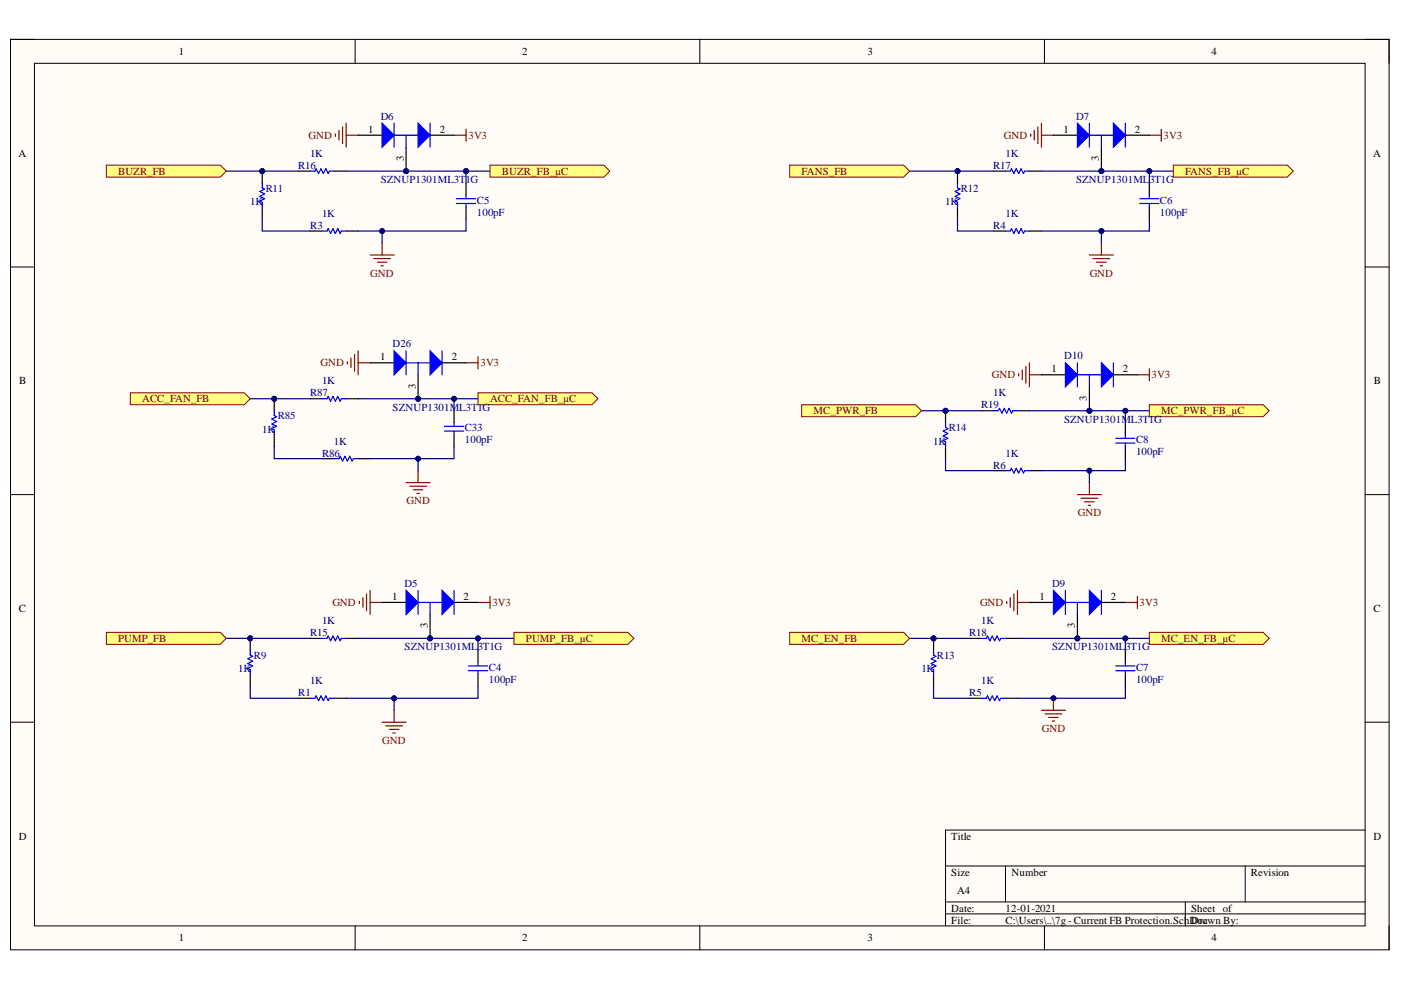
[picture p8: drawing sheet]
<svg xmlns="http://www.w3.org/2000/svg" width="297mm" height="210mm" viewBox="0 0 297 210" stroke-linecap="round" stroke-linejoin="round" font-family="sans-serif">
<defs><g id="words">
<g font-size="2.3">
<text x="37.9" y="11.7">1</text>
<text x="110.7" y="11.7">2</text>
<text x="183.9" y="11.7">3</text>
<text x="256.8" y="11.7">4</text>
<text x="78.1" y="28.1">1</text>
<text x="93.2" y="28.1">2</text>
<text x="225.5" y="28.1">1</text>
<text x="240.6" y="28.1">2</text>
<text x="3.9" y="33.3">A</text>
<text x="85.6" y="34.2" transform="rotate(-90 85.6 34.2)">3</text>
<text x="233" y="34.2" transform="rotate(-90 233 34.2)">3</text>
<text x="291.1" y="33.3">A</text>
<text x="80.6" y="76.4">1</text>
<text x="95.8" y="76.4">2</text>
<text x="4.1" y="81.5">B</text>
<text x="88.2" y="82.4" transform="rotate(-90 88.2 82.4)">3</text>
<text x="222.9" y="79">1</text>
<text x="238.1" y="79">2</text>
<text x="291.3" y="81.5">B</text>
<text x="230.5" y="85" transform="rotate(-90 230.5 85)">3</text>
<text x="4" y="129.8">C</text>
<text x="83.2" y="127.2">1</text>
<text x="98.3" y="127.2">2</text>
<text x="220.4" y="127.2">1</text>
<text x="235.5" y="127.2">2</text>
<text x="291.2" y="129.8">C</text>
<text x="90.7" y="133.2" transform="rotate(-90 90.7 133.2)">3</text>
<text x="227.9" y="133.2" transform="rotate(-90 227.9 133.2)">3</text>
<text x="4" y="178.1">D</text>
<text x="201.7" y="178.1">Title</text>
<text x="291.2" y="178.1">D</text>
<text x="201.7" y="185.7">Size</text>
<text x="214.5" y="185.7">Number</text>
<text x="265.2" y="185.7">Revision</text>
<text x="203" y="189.5">A4</text>
<text x="201.7" y="193.3">Date:</text>
<text x="201.7" y="195.8">File:</text>
<text x="213.2" y="193.3">12-01-2021</text>
<text x="213.2" y="195.8">C:\Users\..\7g - Current FB Protection.SchDoc</text>
<text x="252.5" y="193.3">Sheet of</text>
<text x="252.5" y="195.8">Drawn By:</text>
<text x="37.9" y="199.6">1</text>
<text x="110.7" y="199.6">2</text>
<text x="183.9" y="199.6">3</text>
<text x="256.8" y="199.6">4</text>
</g>
<g font-size="2.3" fill="#800000">
<text x="65.4" y="29.5">GND</text>
<text x="99.3" y="29.5">3V3</text>
<text x="212.9" y="29.5">GND</text>
<text x="246.7" y="29.5">3V3</text>
<text x="25" y="37.1">BUZR_FB</text>
<text x="106.4" y="37.1">BUZR_FB_µC</text>
<text x="170" y="37.1">FANS_FB</text>
<text x="251.3" y="37.1">FANS_FB_µC</text>
<text x="78.5" y="58.7">GND</text>
<text x="231" y="58.7">GND</text>
<text x="67.9" y="77.7">GND</text>
<text x="101.9" y="77.7">3V3</text>
<text x="210.3" y="80.2">GND</text>
<text x="244.2" y="80.2">3V3</text>
<text x="30.1" y="85.3">ACC_FAN_FB</text>
<text x="103.9" y="85.3">ACC_FAN_FB_µC</text>
<text x="172.5" y="87.8">MC_PWR_FB</text>
<text x="246.2" y="87.8">MC_PWR_FB_µC</text>
<text x="86.2" y="106.9">GND</text>
<text x="228.5" y="109.5">GND</text>
<text x="70.5" y="128.5">GND</text>
<text x="104.4" y="128.5">3V3</text>
<text x="207.8" y="128.5">GND</text>
<text x="241.6" y="128.5">3V3</text>
<text x="25" y="136.1">PUMP_FB</text>
<text x="111.5" y="136.1">PUMP_FB_µC</text>
<text x="170" y="136.1">MC_EN_FB</text>
<text x="246.2" y="136.1">MC_EN_FB_µC</text>
<text x="220.9" y="155.2">GND</text>
<text x="81" y="157.8">GND</text>
</g>
<g font-size="2.3" fill="#000080">
<text x="80.7" y="25.4">D6</text>
<text x="228.2" y="25.4">D7</text>
<text x="63.2" y="35.8">R16</text>
<text x="65.7" y="33.3">1K</text>
<text x="210.6" y="35.8">R17</text>
<text x="213.2" y="33.3">1K</text>
<text x="56.3" y="40.7">R11</text>
<text x="80.7" y="38.9">SZNUP1301ML3T1G</text>
<text x="203.7" y="40.7">R12</text>
<text x="228.2" y="38.9">SZNUP1301ML</text>
<text x="243.7" y="38.9">3T1G</text>
<text x="53" y="43.4">1K</text>
<text x="68.3" y="46">1K</text>
<text x="101.1" y="45.7">100pF</text>
<text x="101.1" y="43.2">C5</text>
<text x="200.4" y="43.4">1K</text>
<text x="213.2" y="46">1K</text>
<text x="245.9" y="45.7">100pF</text>
<text x="245.9" y="43.2">C6</text>
<text x="65.7" y="48.5">R3</text>
<text x="210.6" y="48.5">R4</text>
<text x="83.2" y="73.6">D26</text>
<text x="225.6" y="76.2">D10</text>
<text x="68.3" y="81.5">1K</text>
<text x="58.9" y="88.9">R85</text>
<text x="65.7" y="84">R87</text>
<text x="83.2" y="87.1">SZNUP1301ML3T1G</text>
<text x="208" y="86.6">R19</text>
<text x="210.6" y="84">1K</text>
<text x="225.6" y="89.7">SZNUP1301ML3T1G</text>
<text x="55.6" y="91.7">1K</text>
<text x="70.8" y="94.3">1K</text>
<text x="98.6" y="94">100pF</text>
<text x="98.6" y="91.5">C33</text>
<text x="197.9" y="94.3">1K</text>
<text x="201.2" y="91.5">R14</text>
<text x="240.9" y="94">C8</text>
<text x="68.3" y="96.8">R86</text>
<text x="210.6" y="99.3">R6</text>
<text x="213.2" y="96.8">1K</text>
<text x="240.9" y="96.5">100pF</text>
<text x="85.8" y="124.4">D5</text>
<text x="223.1" y="124.4">D9</text>
<text x="65.7" y="134.8">R15</text>
<text x="68.3" y="132.3">1K</text>
<text x="85.8" y="137.9">SZNUP1301ML3T1G</text>
<text x="205.5" y="134.8">R18</text>
<text x="208" y="132.3">1K</text>
<text x="223.1" y="137.9">SZNUP1301ML</text>
<text x="238.6" y="137.9">3T1G</text>
<text x="50.5" y="142.5">1K</text>
<text x="53.8" y="139.7">R9</text>
<text x="103.6" y="142.2">C4</text>
<text x="195.3" y="142.5">1K</text>
<text x="198.6" y="139.7">R13</text>
<text x="240.9" y="142.2">C7</text>
<text x="63.2" y="147.5">R1</text>
<text x="65.7" y="145">1K</text>
<text x="103.6" y="144.7">100pF</text>
<text x="205.5" y="147.5">R5</text>
<text x="208" y="145">1K</text>
<text x="240.9" y="144.7">100pF</text>
</g>
</g></defs>
<path d="M2.2 8.4h292.3v193h-292.3z" fill-rule="evenodd" fill="#fffcf8"/>
<path d="M2.2 8.4h292.3v193h-292.3z" fill="none" stroke="#000" stroke-width=".21"/>
<path d="M7.3 13.4h282.1v182.9h-282.1z" fill-rule="evenodd" fill="#fffcf8"/>
<g fill="none" stroke="#000" stroke-width=".21">
<path d="M2.2 8.3h5.1M7.3 13.4h282.1v182.9h-282.1zM75.3 8.3v5.1M148.4 8.3v5.1M221.4 8.4v5M289.4 8.4h5.1v5M2.2 56.6h5.1M289.4 56.6h5.1M2.2 104.9h5.1M289.4 104.9h5.1M2.2 153.1h5.1M289.4 153.1h5.1"/>
<path d="M289.4 176h-88.9v20.3M75.3 196.3v5.1M148.4 196.3v5.1M200.5 183.6h88.9M200.5 191.2h88.9M200.5 193.8h88.9M213.2 183.6v7.6M221.4 196.3v5.1M251.3 191.2v5.1M264 183.6v7.6M294.5 196.3v5.1"/>
</g>
<path d="M81 153.1h5.1M81.8 153.9h3.5M82.5 154.7h2.1M83.3 155.4h.5M83.6 150.6v2.5" fill="none" stroke="#800000" stroke-width=".25"/>
<circle cx="53.1" cy="135.3" r=".51" fill="#000080"/>
<circle cx="53.1" cy="135.3" r=".51" fill="none" stroke="#000080" stroke-width=".21"/>
<path d="M53.1 135.3v2.6" fill="none" stroke="#000" stroke-width=".25"/>
<circle cx="53.1" cy="135.3" r=".51" fill="#000080"/>
<circle cx="53.1" cy="135.3" r=".51" fill="none" stroke="#000080" stroke-width=".21"/>
<path d="M65.8 135.3h2.5M73.4 135.3h2.5M101.3 137.9v2.5M53.1 143v2.5M63.2 148h2.6M70.8 148h2.6M101.3 143v2.5" fill="none" stroke="#000" stroke-width=".25"/>
<path d="M53.1 137.9v1l.5 .3-1.1 .5 1.1 .5-1.1 .5 1.1 .5-1.1 .5 .6 .3v1M68.3 135.3h1l.3-.5 .5 1.1 .5-1.1 .5 1.1 .5-1.1 .5 1.1 .3-.6h1M65.8 148h1l.2-.5 .5 1.1 .6-1.1 .5 1.1 .5-1.1 .5 1.1 .2-.6h1M99.3 141.2h4.1M99.3 142.2h4.1M101.3 140.4v.8M101.3 142.2v.8" fill="none" stroke="#00f" stroke-width=".25"/>
<path d="M78.5 54.1h5.1M79.2 54.8h3.6M80 55.6h2M80.8 56.4h.5M81 51.5v2.6" fill="none" stroke="#800000" stroke-width=".25"/>
<circle cx="98.8" cy="36.3" r=".51" fill="#000080"/>
<circle cx="98.8" cy="36.3" r=".51" fill="none" stroke="#000080" stroke-width=".21"/>
<circle cx="55.6" cy="36.3" r=".51" fill="#000080"/>
<circle cx="55.6" cy="36.3" r=".51" fill="none" stroke="#000080" stroke-width=".21"/>
<path d="M55.6 36.3v2.5" fill="none" stroke="#000" stroke-width=".25"/>
<circle cx="55.6" cy="36.3" r=".51" fill="#000080"/>
<circle cx="55.6" cy="36.3" r=".51" fill="none" stroke="#000080" stroke-width=".21"/>
<path d="M63.2 36.3h2.6M70.8 36.3h2.6M98.8 38.8v2.6M55.6 43.9v2.5M65.8 49h2.5M73.4 49h2.5M98.8 43.9v2.5" fill="none" stroke="#000" stroke-width=".25"/>
<path d="M55.6 38.8v1l.5 .3-1 .5 1 .5-1 .5 1 .5-1 .5 .5 .3v1M65.8 36.3h1l.2-.5 .5 1 .6-1 .5 1 .5-1 .5 1 .2-.5h1M68.3 49h1l.3-.5 .5 1 .5-1 .5 1 .5-1 .5 1 .3-.5h1M96.8 42.1h4M96.8 43.1h4M98.8 41.4v.7M98.8 43.1v.8" fill="none" stroke="#00f" stroke-width=".25"/>
<path d="M231 54.1h5.1M231.7 54.8h3.6M232.5 55.6h2M233.3 56.4h.5M233.5 51.5v2.6" fill="none" stroke="#800000" stroke-width=".25"/>
<circle cx="203" cy="36.3" r=".51" fill="#000080"/>
<circle cx="203" cy="36.3" r=".51" fill="none" stroke="#000080" stroke-width=".21"/>
<path d="M203 36.3v2.5" fill="none" stroke="#000" stroke-width=".25"/>
<circle cx="203" cy="36.3" r=".51" fill="#000080"/>
<circle cx="203" cy="36.3" r=".51" fill="none" stroke="#000080" stroke-width=".21"/>
<path d="M210.6 36.3h2.6M218.3 36.3h2.5M243.7 38.8v2.6M203 43.9v2.6M210.6 49h2.6M218.3 49h2.5M243.7 43.9v2.6" fill="none" stroke="#000" stroke-width=".25"/>
<path d="M203 38.8v1l.5 .3-1 .5 1 .5-1 .5 1 .5-1 .5 .5 .3v1M213.2 36.3h1l.3-.5 .5 1 .5-1 .5 1 .5-1 .5 1 .2-.5h1.1M213.2 49h1l.3-.5 .5 1 .5-1 .5 1 .5-1 .5 1 .2-.5h1.1M241.7 42.1h4M241.7 43.1h4M243.7 41.4v.7M243.7 43.1v.8" fill="none" stroke="#00f" stroke-width=".25"/>
<path d="M220.8 150.6h5.1M221.6 151.4h3.5M222.3 152.1h2.1M223.1 152.9h.5M223.3 148v2.6" fill="none" stroke="#800000" stroke-width=".25"/>
<circle cx="223.3" cy="148" r=".51" fill="#000080"/>
<circle cx="223.3" cy="148" r=".51" fill="none" stroke="#000080" stroke-width=".21"/>
<circle cx="197.9" cy="135.4" r=".51" fill="#000080"/>
<circle cx="197.9" cy="135.4" r=".51" fill="none" stroke="#000080" stroke-width=".21"/>
<path d="M197.9 135.4v2.5" fill="none" stroke="#000" stroke-width=".25"/>
<circle cx="197.9" cy="135.4" r=".51" fill="#000080"/>
<circle cx="197.9" cy="135.4" r=".51" fill="none" stroke="#000080" stroke-width=".21"/>
<path d="M205.6 135.4h2.5M213.2 135.4h2.5M238.6 137.9v2.5M197.9 143v2.5M205.6 148h2.5M213.2 148h2.5M238.6 143v2.5" fill="none" stroke="#000" stroke-width=".25"/>
<path d="M197.9 137.9v1l.5 .3-1 .5 1 .5-1 .5 1 .5-1 .5 .5 .3v1M208.1 135.4h1l.3-.6 .5 1.1 .5-1.1 .5 1.1 .5-1.1 .5 1.1 .3-.5h1M208.1 148h1l.3-.5 .5 1.1 .5-1.1 .5 1.1 .5-1.1 .5 1.1 .3-.6h1M236.6 141.2h4M236.6 142.2h4M238.6 140.4v.8M238.6 142.2v.8" fill="none" stroke="#00f" stroke-width=".25"/>
<path d="M228.4 104.9h5.1M229.2 105.6h3.5M230 106.4h2M230.7 107.2h.5M231 102.3v2.6" fill="none" stroke="#800000" stroke-width=".25"/>
<circle cx="200.5" cy="87.1" r=".51" fill="#000080"/>
<circle cx="200.5" cy="87.1" r=".51" fill="none" stroke="#000080" stroke-width=".21"/>
<path d="M200.5 87.1v2.5" fill="none" stroke="#000" stroke-width=".25"/>
<circle cx="200.5" cy="87.1" r=".51" fill="#000080"/>
<circle cx="200.5" cy="87.1" r=".51" fill="none" stroke="#000080" stroke-width=".21"/>
<path d="M200.5 94.7v2.6M208.1 87.1h2.5M210.6 99.8h2.6M215.7 87.1h2.6M218.3 99.8h2.5M238.6 89.6v2.6M238.6 94.7v2.6" fill="none" stroke="#000" stroke-width=".25"/>
<path d="M200.5 89.6v1l.5 .3-1 .5 1 .5-1 .5 1 .5-1 .5 .5 .3v1M210.6 87.1h1.1l.2-.5 .5 1 .5-1 .5 1 .5-1 .6 1 .2-.5h1M213.2 99.8h1l.3-.5 .5 1 .5-1 .5 1 .5-1 .5 1 .2-.5h1.1M236.6 92.9h4M236.6 93.9h4M238.6 92.2v.7M238.6 93.9v.8" fill="none" stroke="#00f" stroke-width=".25"/>
<path d="M48 135.3h17.8" fill="none" stroke="#000080" stroke-width=".25"/>
<circle cx="53.1" cy="135.3" r=".51" fill="#000080"/>
<circle cx="53.1" cy="135.3" r=".51" fill="none" stroke="#000080" stroke-width=".21"/>
<path d="M48 36.3h15.2M53.1 145.5v2.5h10.1" fill="none" stroke="#000080" stroke-width=".25"/>
<circle cx="55.6" cy="36.3" r=".51" fill="#000080"/>
<circle cx="55.6" cy="36.3" r=".51" fill="none" stroke="#000080" stroke-width=".21"/>
<path d="M55.6 46.4v2.6h10.2M81 49v2.5" fill="none" stroke="#000080" stroke-width=".25"/>
<circle cx="81" cy="49" r=".51" fill="#000080"/>
<circle cx="81" cy="49" r=".51" fill="none" stroke="#000080" stroke-width=".21"/>
<path d="M83.6 148v2.6" fill="none" stroke="#000080" stroke-width=".25"/>
<circle cx="83.6" cy="148" r=".51" fill="#000080"/>
<circle cx="83.6" cy="148" r=".51" fill="none" stroke="#000080" stroke-width=".21"/>
<path d="M101.3 135.3v2.6" fill="none" stroke="#000080" stroke-width=".25"/>
<circle cx="101.3" cy="135.3" r=".51" fill="#000080"/>
<circle cx="101.3" cy="135.3" r=".51" fill="none" stroke="#000080" stroke-width=".21"/>
<path d="M192.8 36.3h17.8" fill="none" stroke="#000080" stroke-width=".25"/>
<circle cx="203" cy="36.3" r=".51" fill="#000080"/>
<circle cx="203" cy="36.3" r=".51" fill="none" stroke="#000080" stroke-width=".21"/>
<path d="M203 46.5v2.5h7.6M192.8 135.4h12.8" fill="none" stroke="#000080" stroke-width=".25"/>
<circle cx="197.9" cy="135.4" r=".51" fill="#000080"/>
<circle cx="197.9" cy="135.4" r=".51" fill="none" stroke="#000080" stroke-width=".21"/>
<path d="M238.6 145.5v2.5h-22.9" fill="none" stroke="#000080" stroke-width=".25"/>
<circle cx="223.3" cy="148" r=".51" fill="#000080"/>
<circle cx="223.3" cy="148" r=".51" fill="none" stroke="#000080" stroke-width=".21"/>
<path d="M195.4 87.1h12.7M197.9 145.5v2.5h7.7" fill="none" stroke="#000080" stroke-width=".25"/>
<circle cx="200.5" cy="87.1" r=".51" fill="#000080"/>
<circle cx="200.5" cy="87.1" r=".51" fill="none" stroke="#000080" stroke-width=".21"/>
<path d="M233.5 49v2.5M200.5 97.3v2.5h10.1" fill="none" stroke="#000080" stroke-width=".25"/>
<circle cx="233.5" cy="49" r=".51" fill="#000080"/>
<circle cx="233.5" cy="49" r=".51" fill="none" stroke="#000080" stroke-width=".21"/>
<path d="M231 99.8v2.5" fill="none" stroke="#000080" stroke-width=".25"/>
<circle cx="231" cy="99.8" r=".51" fill="#000080"/>
<circle cx="231" cy="99.8" r=".51" fill="none" stroke="#000080" stroke-width=".21"/>
<path d="M98.8 36.3v2.5" fill="none" stroke="#000080" stroke-width=".25"/>
<circle cx="98.8" cy="36.3" r=".51" fill="#000080"/>
<circle cx="98.8" cy="36.3" r=".51" fill="none" stroke="#000080" stroke-width=".21"/>
<path d="M238.6 87.1v2.5" fill="none" stroke="#000080" stroke-width=".25"/>
<circle cx="238.6" cy="87.1" r=".51" fill="#000080"/>
<circle cx="238.6" cy="87.1" r=".51" fill="none" stroke="#000080" stroke-width=".21"/>
<path d="M238.6 135.4v2.5" fill="none" stroke="#000080" stroke-width=".25"/>
<circle cx="238.6" cy="135.4" r=".51" fill="#000080"/>
<circle cx="238.6" cy="135.4" r=".51" fill="none" stroke="#000080" stroke-width=".21"/>
<path d="M243.7 36.3v2.5" fill="none" stroke="#000080" stroke-width=".25"/>
<circle cx="243.7" cy="36.3" r=".51" fill="#000080"/>
<circle cx="243.7" cy="36.3" r=".51" fill="none" stroke="#000080" stroke-width=".21"/>
<path d="M101.3 145.5v2.5h-27.9" fill="none" stroke="#000080" stroke-width=".25"/>
<circle cx="83.6" cy="148" r=".51" fill="#000080"/>
<circle cx="83.6" cy="148" r=".51" fill="none" stroke="#000080" stroke-width=".21"/>
<path d="M75.9 135.3h33.1" fill="none" stroke="#000080" stroke-width=".25"/>
<circle cx="91.2" cy="135.3" r=".51" fill="#000080"/>
<circle cx="91.2" cy="135.3" r=".51" fill="none" stroke="#000080" stroke-width=".21"/>
<circle cx="101.3" cy="135.3" r=".51" fill="#000080"/>
<circle cx="101.3" cy="135.3" r=".51" fill="none" stroke="#000080" stroke-width=".21"/>
<path d="M215.7 135.4h28" fill="none" stroke="#000080" stroke-width=".25"/>
<circle cx="228.4" cy="135.4" r=".51" fill="#000080"/>
<circle cx="228.4" cy="135.4" r=".51" fill="none" stroke="#000080" stroke-width=".21"/>
<circle cx="238.6" cy="135.4" r=".51" fill="#000080"/>
<circle cx="238.6" cy="135.4" r=".51" fill="none" stroke="#000080" stroke-width=".21"/>
<path d="M218.3 87.1h25.4" fill="none" stroke="#000080" stroke-width=".25"/>
<circle cx="231" cy="87.1" r=".51" fill="#000080"/>
<circle cx="231" cy="87.1" r=".51" fill="none" stroke="#000080" stroke-width=".21"/>
<circle cx="238.6" cy="87.1" r=".51" fill="#000080"/>
<circle cx="238.6" cy="87.1" r=".51" fill="none" stroke="#000080" stroke-width=".21"/>
<path d="M238.6 97.3v2.5h-17.8" fill="none" stroke="#000080" stroke-width=".25"/>
<circle cx="231" cy="99.8" r=".51" fill="#000080"/>
<circle cx="231" cy="99.8" r=".51" fill="none" stroke="#000080" stroke-width=".21"/>
<path d="M243.7 46.5v2.5h-22.9" fill="none" stroke="#000080" stroke-width=".25"/>
<circle cx="233.5" cy="49" r=".51" fill="#000080"/>
<circle cx="233.5" cy="49" r=".51" fill="none" stroke="#000080" stroke-width=".21"/>
<path d="M220.8 36.3h28" fill="none" stroke="#000080" stroke-width=".25"/>
<circle cx="233.5" cy="36.3" r=".51" fill="#000080"/>
<circle cx="233.5" cy="36.3" r=".51" fill="none" stroke="#000080" stroke-width=".21"/>
<circle cx="243.7" cy="36.3" r=".51" fill="#000080"/>
<circle cx="243.7" cy="36.3" r=".51" fill="none" stroke="#000080" stroke-width=".21"/>
<path d="M73.4 36.3h30.5" fill="none" stroke="#000080" stroke-width=".25"/>
<circle cx="86.1" cy="36.3" r=".51" fill="#000080"/>
<circle cx="86.1" cy="36.3" r=".51" fill="none" stroke="#000080" stroke-width=".21"/>
<circle cx="98.8" cy="36.3" r=".51" fill="#000080"/>
<circle cx="98.8" cy="36.3" r=".51" fill="none" stroke="#000080" stroke-width=".21"/>
<path d="M98.8 46.4v2.6h-22.9" fill="none" stroke="#000080" stroke-width=".25"/>
<circle cx="81" cy="49" r=".51" fill="#000080"/>
<circle cx="81" cy="49" r=".51" fill="none" stroke="#000080" stroke-width=".21"/>
<path d="M22.6 35h24.1l1.3 1.3-1.3 1.3h-24.1z" fill-rule="evenodd" fill="#ffff80"/>
<path d="M22.6 35h24.1l1.3 1.3-1.3 1.3h-24.1z" fill="none" stroke="#800000" stroke-width=".21"/>
<path d="M22.6 134.1h24.1l1.3 1.2-1.3 1.3h-24.1z" fill-rule="evenodd" fill="#ffff80"/>
<path d="M22.6 134.1h24.1l1.3 1.2-1.3 1.3h-24.1z" fill="none" stroke="#800000" stroke-width=".21"/>
<path d="M167.4 35h24.2l1.2 1.3-1.2 1.3h-24.2z" fill-rule="evenodd" fill="#ffff80"/>
<path d="M167.4 35h24.2l1.2 1.3-1.2 1.3h-24.2z" fill="none" stroke="#800000" stroke-width=".21"/>
<path d="M170 85.8h24.1l1.3 1.3-1.3 1.3h-24.1z" fill-rule="evenodd" fill="#ffff80"/>
<path d="M170 85.8h24.1l1.3 1.3-1.3 1.3h-24.1z" fill="none" stroke="#800000" stroke-width=".21"/>
<path d="M167.4 134.1h24.2l1.2 1.3-1.2 1.2h-24.2z" fill-rule="evenodd" fill="#ffff80"/>
<path d="M167.4 134.1h24.2l1.2 1.3-1.2 1.2h-24.2z" fill="none" stroke="#800000" stroke-width=".21"/>
<path d="M103.9 35h24.1l1.3 1.3-1.3 1.3h-24.1z" fill-rule="evenodd" fill="#ffff80"/>
<path d="M103.9 35h24.1l1.3 1.3-1.3 1.3h-24.1z" fill="none" stroke="#800000" stroke-width=".21"/>
<path d="M109 134.1h24.1l1.3 1.2-1.3 1.3h-24.1z" fill-rule="evenodd" fill="#ffff80"/>
<path d="M109 134.1h24.1l1.3 1.2-1.3 1.3h-24.1z" fill="none" stroke="#800000" stroke-width=".21"/>
<path d="M248.8 35h24.1l1.3 1.3-1.3 1.3h-24.1z" fill-rule="evenodd" fill="#ffff80"/>
<path d="M248.8 35h24.1l1.3 1.3-1.3 1.3h-24.1z" fill="none" stroke="#800000" stroke-width=".21"/>
<path d="M243.7 85.8h24.1l1.3 1.3-1.3 1.3h-24.1z" fill-rule="evenodd" fill="#ffff80"/>
<path d="M243.7 85.8h24.1l1.3 1.3-1.3 1.3h-24.1z" fill="none" stroke="#800000" stroke-width=".21"/>
<path d="M243.7 134.1h24.1l1.3 1.3-1.3 1.2h-24.1z" fill-rule="evenodd" fill="#ffff80"/>
<path d="M243.7 134.1h24.1l1.3 1.3-1.3 1.2h-24.1z" fill="none" stroke="#800000" stroke-width=".21"/>
<g fill="none" stroke="#800000" stroke-width=".25">
<path d="M71.1 28.4v.5M71.9 27.6v2.1M72.6 26.9v3.5M73.4 26.1v5.1M73.4 28.7h2.5M96.3 28.7h2.5M98.8 27.4v2.5M218.5 28.4v.5M219.3 27.6v2.1M220 26.9v3.5M220.8 28.7h2.5M220.8 26.1v5.1"/>
<path d="M243.7 28.7h2.5M246.2 27.4v2.5M216 79.2v.5M216.7 78.5v2M217.5 77.7v3.5M218.3 76.9v5.1M218.3 79.5h2.5M241.1 79.5h2.6M243.7 78.2v2.5M76.2 127.5v.5M76.9 126.7v2M77.7 125.9v3.6"/>
<path d="M78.5 125.2v5.1M78.5 127.7h2.5M101.3 127.7h2.6M103.9 126.5v2.5M213.4 127.5v.5M214.2 126.7v2M215 125.9v3.6M215.7 127.7h2.6M215.7 125.2v5.1M238.6 127.7h2.5M241.1 126.5v2.5"/>
</g>
<circle cx="86.1" cy="36.3" r=".51" fill="#000080"/>
<circle cx="86.1" cy="36.3" r=".51" fill="none" stroke="#000080" stroke-width=".21"/>
<path d="M75.9 28.7h5.1M86.1 31.2v5.1M91.2 28.7h5.1" fill="none" stroke="#000" stroke-width=".25"/>
<circle cx="86.1" cy="36.3" r=".51" fill="#000080"/>
<circle cx="86.1" cy="36.3" r=".51" fill="none" stroke="#000080" stroke-width=".21"/>
<path d="M88.6 26.1l2.6 2.6-2.6 2.5z" fill="#00f"/>
<path d="M88.6 26.1l2.6 2.6-2.6 2.5z" fill="none" stroke="#00f" stroke-width=".25"/>
<path d="M81 26.1l2.6 2.6-2.6 2.5z" fill="#00f"/>
<path d="M81 26.1l2.6 2.6-2.6 2.5zM83.6 26.1v5.1M83.6 28.7h5M86.1 28.7v2.5M91.2 26.1v5.1" fill="none" stroke="#00f" stroke-width=".25"/>
<circle cx="91.2" cy="135.3" r=".51" fill="#000080"/>
<circle cx="91.2" cy="135.3" r=".51" fill="none" stroke="#000080" stroke-width=".21"/>
<path d="M81 127.7h5.1M91.2 130.3v5M96.3 127.7h5" fill="none" stroke="#000" stroke-width=".25"/>
<circle cx="91.2" cy="135.3" r=".51" fill="#000080"/>
<circle cx="91.2" cy="135.3" r=".51" fill="none" stroke="#000080" stroke-width=".21"/>
<path d="M93.7 125.2l2.6 2.5-2.6 2.6z" fill="#00f"/>
<path d="M93.7 125.2l2.6 2.5-2.6 2.6z" fill="none" stroke="#00f" stroke-width=".25"/>
<path d="M86.1 125.2l2.5 2.5-2.5 2.6z" fill="#00f"/>
<path d="M86.1 125.2l2.5 2.5-2.5 2.6zM88.6 125.2v5.1M88.6 127.7h5.1M91.2 127.7v2.6M96.3 125.2v5.1" fill="none" stroke="#00f" stroke-width=".25"/>
<circle cx="233.5" cy="36.3" r=".51" fill="#000080"/>
<circle cx="233.5" cy="36.3" r=".51" fill="none" stroke="#000080" stroke-width=".21"/>
<path d="M223.3 28.7h5.1M233.5 31.2v5.1M238.6 28.7h5.1" fill="none" stroke="#000" stroke-width=".25"/>
<circle cx="233.5" cy="36.3" r=".51" fill="#000080"/>
<circle cx="233.5" cy="36.3" r=".51" fill="none" stroke="#000080" stroke-width=".21"/>
<path d="M236.1 26.1l2.5 2.6-2.5 2.5z" fill="#00f"/>
<path d="M236.1 26.1l2.5 2.6-2.5 2.5z" fill="none" stroke="#00f" stroke-width=".25"/>
<path d="M228.4 26.1l2.6 2.6-2.6 2.5z" fill="#00f"/>
<path d="M228.4 26.1l2.6 2.6-2.6 2.5zM231 26.1v5.1M231 28.7h5.1M233.5 28.7v2.5M238.6 26.1v5.1" fill="none" stroke="#00f" stroke-width=".25"/>
<circle cx="231" cy="87.1" r=".51" fill="#000080"/>
<circle cx="231" cy="87.1" r=".51" fill="none" stroke="#000080" stroke-width=".21"/>
<path d="M220.8 79.5h5.1M236.1 79.5h5M231 82v5.1" fill="none" stroke="#000" stroke-width=".25"/>
<circle cx="231" cy="87.1" r=".51" fill="#000080"/>
<circle cx="231" cy="87.1" r=".51" fill="none" stroke="#000080" stroke-width=".21"/>
<path d="M233.5 76.9l2.6 2.6-2.6 2.5z" fill="#00f"/>
<path d="M233.5 76.9l2.6 2.6-2.6 2.5z" fill="none" stroke="#00f" stroke-width=".25"/>
<path d="M225.9 76.9l2.5 2.6-2.5 2.5z" fill="#00f"/>
<path d="M225.9 76.9l2.5 2.6-2.5 2.5zM228.4 76.9v5.1M228.4 79.5h5.1M231 79.5v2.5M236.1 76.9v5.1" fill="none" stroke="#00f" stroke-width=".25"/>
<circle cx="228.4" cy="135.4" r=".51" fill="#000080"/>
<circle cx="228.4" cy="135.4" r=".51" fill="none" stroke="#000080" stroke-width=".21"/>
<path d="M218.3 127.7h5M228.4 130.3v5.1M233.5 127.7h5.1" fill="none" stroke="#000" stroke-width=".25"/>
<circle cx="228.4" cy="135.4" r=".51" fill="#000080"/>
<circle cx="228.4" cy="135.4" r=".51" fill="none" stroke="#000080" stroke-width=".21"/>
<path d="M231 125.2l2.5 2.5-2.5 2.6z" fill="#00f"/>
<path d="M231 125.2l2.5 2.5-2.5 2.6z" fill="none" stroke="#00f" stroke-width=".25"/>
<path d="M223.3 125.2l2.6 2.5-2.6 2.6z" fill="#00f"/>
<path d="M223.3 125.2l2.6 2.5-2.6 2.6zM225.9 125.2v5.1M225.9 127.7h5.1M228.4 127.7v2.6M233.5 125.2v5.1" fill="none" stroke="#00f" stroke-width=".25"/>
<path d="M88.6 99.8v2.5M86.1 102.3h5.1M86.9 103.1h3.5M87.6 103.8h2.1M88.4 104.6h.5" fill="none" stroke="#800000" stroke-width=".25"/>
<circle cx="58.1" cy="84.5" r=".51" fill="#000080"/>
<circle cx="58.1" cy="84.5" r=".51" fill="none" stroke="#000080" stroke-width=".21"/>
<path d="M58.1 84.5v2.6" fill="none" stroke="#000" stroke-width=".25"/>
<circle cx="58.1" cy="84.5" r=".51" fill="#000080"/>
<circle cx="58.1" cy="84.5" r=".51" fill="none" stroke="#000080" stroke-width=".21"/>
<path d="M58.1 92.2v2.5M65.8 84.5h2.5M68.3 97.2h2.5M73.4 84.5h2.5M75.9 97.2h2.6M96.3 87.1v2.5M96.3 92.2v2.5" fill="none" stroke="#000" stroke-width=".25"/>
<path d="M58.1 87.1v1l.5 .3-1 .5 1 .5-1 .5 1 .5-1 .5 .5 .3v1M68.3 84.5h1l.3-.5 .5 1.1 .5-1.1 .5 1.1 .5-1.1 .5 1.1 .3-.6h1M70.8 97.2h1.1l.2-.5 .5 1.1 .5-1.1 .5 1.1 .6-1.1 .5 1.1 .2-.6h1M94.2 90.4h4.1M94.2 91.4h4.1M96.3 89.6v.8M96.3 91.4v.8" fill="none" stroke="#00f" stroke-width=".25"/>
<path d="M53.1 84.5h12.7" fill="none" stroke="#000080" stroke-width=".25"/>
<circle cx="58.1" cy="84.5" r=".51" fill="#000080"/>
<circle cx="58.1" cy="84.5" r=".51" fill="none" stroke="#000080" stroke-width=".21"/>
<path d="M58.1 94.7v2.5h10.2M88.6 97.2v2.6" fill="none" stroke="#000080" stroke-width=".25"/>
<circle cx="88.6" cy="97.2" r=".51" fill="#000080"/>
<circle cx="88.6" cy="97.2" r=".51" fill="none" stroke="#000080" stroke-width=".21"/>
<path d="M96.3 84.5v2.6" fill="none" stroke="#000080" stroke-width=".25"/>
<circle cx="96.3" cy="84.5" r=".51" fill="#000080"/>
<circle cx="96.3" cy="84.5" r=".51" fill="none" stroke="#000080" stroke-width=".21"/>
<path d="M75.9 84.5h25.4" fill="none" stroke="#000080" stroke-width=".25"/>
<circle cx="88.6" cy="84.5" r=".51" fill="#000080"/>
<circle cx="88.6" cy="84.5" r=".51" fill="none" stroke="#000080" stroke-width=".21"/>
<circle cx="96.3" cy="84.5" r=".51" fill="#000080"/>
<circle cx="96.3" cy="84.5" r=".51" fill="none" stroke="#000080" stroke-width=".21"/>
<path d="M96.3 94.7v2.5h-17.8" fill="none" stroke="#000080" stroke-width=".25"/>
<circle cx="88.6" cy="97.2" r=".51" fill="#000080"/>
<circle cx="88.6" cy="97.2" r=".51" fill="none" stroke="#000080" stroke-width=".21"/>
<path d="M27.6 83.3h24.2l1.3 1.2-1.3 1.3h-24.2z" fill-rule="evenodd" fill="#ffff80"/>
<path d="M27.6 83.3h24.2l1.3 1.2-1.3 1.3h-24.2z" fill="none" stroke="#800000" stroke-width=".21"/>
<path d="M101.3 83.3h24.2l1.3 1.2-1.3 1.3h-24.2z" fill-rule="evenodd" fill="#ffff80"/>
<path d="M101.3 83.3h24.2l1.3 1.2-1.3 1.3h-24.2z" fill="none" stroke="#800000" stroke-width=".21"/>
<path d="M73.6 76.7v.5M74.4 75.9v2M75.2 75.2v3.5M75.9 74.4v5.1M75.9 76.9h2.6M98.8 76.9h2.5M101.3 75.7v2.5" fill="none" stroke="#800000" stroke-width=".25"/>
<circle cx="88.6" cy="84.5" r=".51" fill="#000080"/>
<circle cx="88.6" cy="84.5" r=".51" fill="none" stroke="#000080" stroke-width=".21"/>
<path d="M78.5 76.9h5.1M88.6 79.5v5M93.7 76.9h5.1" fill="none" stroke="#000" stroke-width=".25"/>
<circle cx="88.6" cy="84.5" r=".51" fill="#000080"/>
<circle cx="88.6" cy="84.5" r=".51" fill="none" stroke="#000080" stroke-width=".21"/>
<path d="M91.2 74.4l2.5 2.5-2.5 2.6z" fill="#00f"/>
<path d="M91.2 74.4l2.5 2.5-2.5 2.6z" fill="none" stroke="#00f" stroke-width=".25"/>
<path d="M83.6 74.4l2.5 2.5-2.5 2.6z" fill="#00f"/>
<path d="M83.6 74.4l2.5 2.5-2.5 2.6zM86.1 74.4v5.1M86.1 76.9h5.1M88.6 76.9v2.6M93.7 74.4v5.1" fill="none" stroke="#00f" stroke-width=".25"/>
<use href="#words"/>
</svg>
